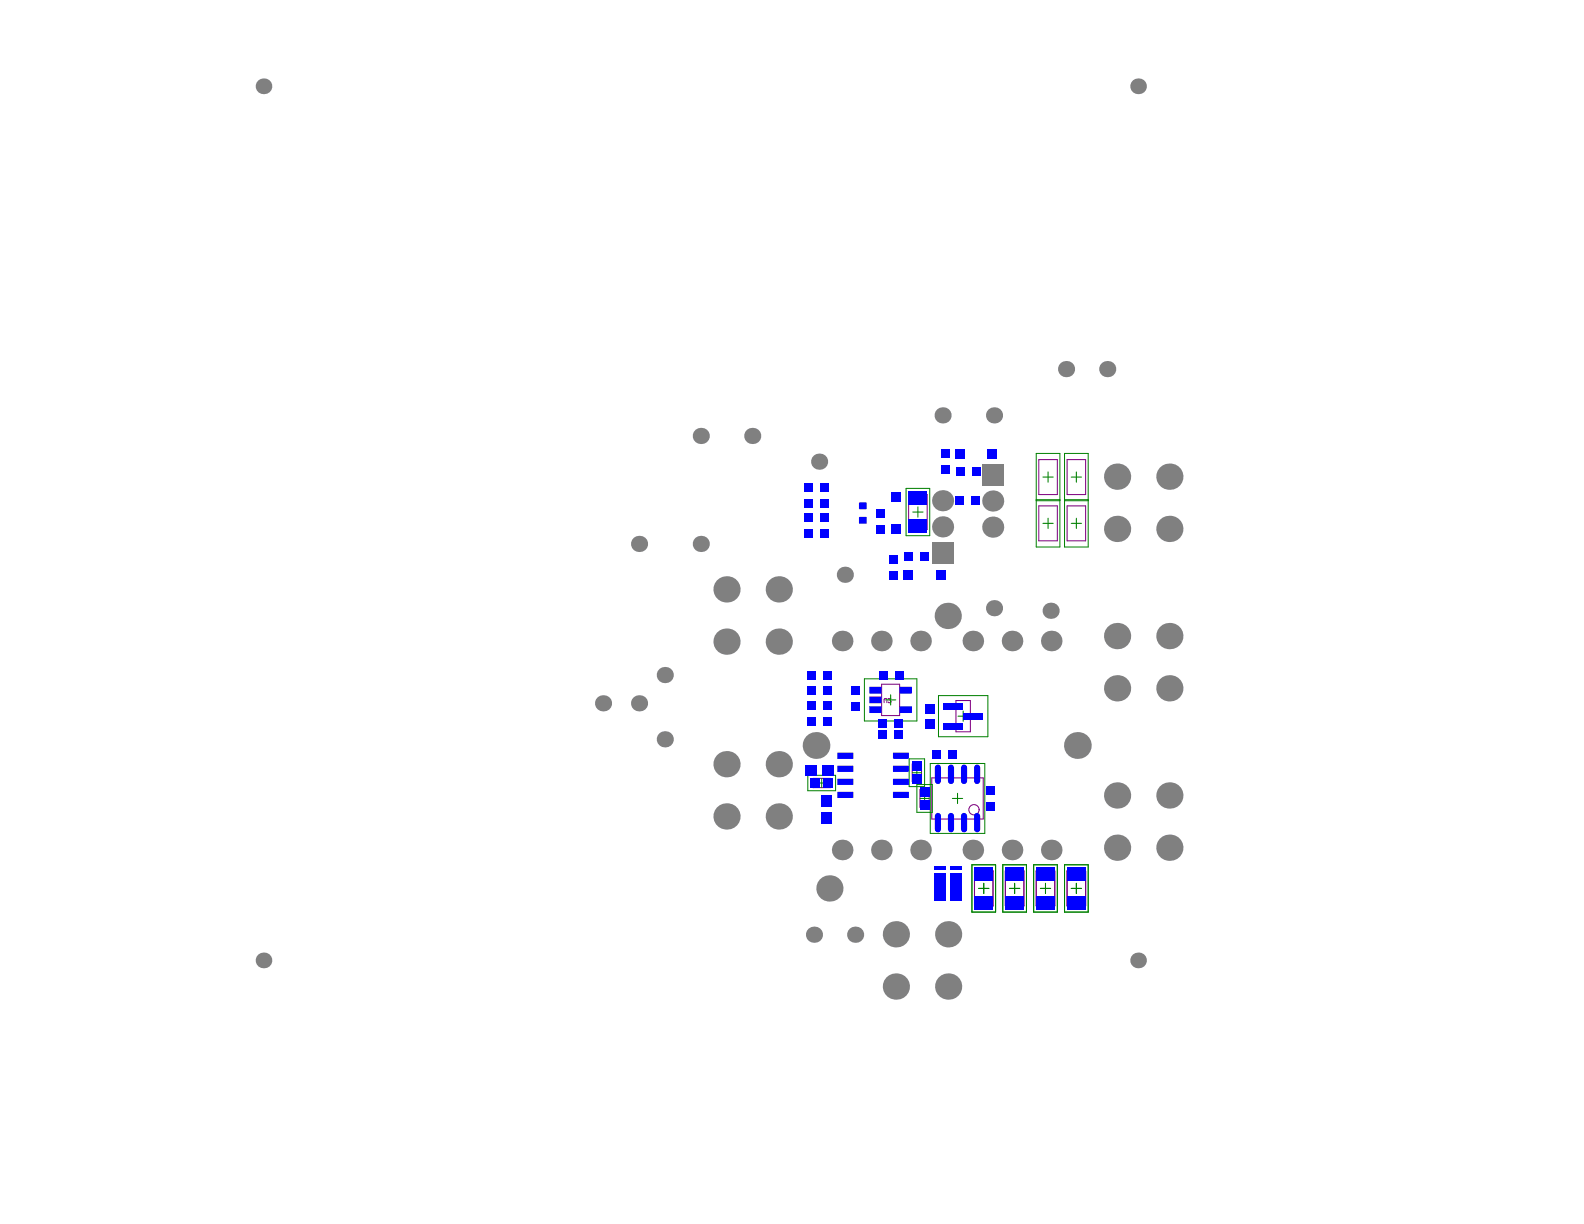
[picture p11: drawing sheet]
<svg xmlns="http://www.w3.org/2000/svg" width="279mm" height="216mm" viewBox="0 0 279 216" stroke-linecap="round" stroke-linejoin="round" font-family="sans-serif">
<g fill="none" stroke="#800080" stroke-width=".18">
<path d="M160.3 87.2h3.2v6.2h-3.2zM183.2 81.1h3.3v6.1h-3.3zM183.2 89.2h3.3v6.2h-3.3zM188.2 81.1h3.3v6.1h-3.3zM188.2 89.2h3.3v6.2h-3.3zM143.4 137.3h3.1v1.6h-3.1zM155.5 120.7h3.2v5.5h-3.2zM155.9 124v-.7l.2-.1 .3 .1v.7M157.2 123.2h-.5l.5 .6-.2 .2-.3-.2M160.9 134.8h1.6v3h-1.6zM162.3 139.3h1.6v3.1h-1.6zM164.4 137.2h9v7.3h-9z"/>
<path d="M168.6 123.6h2.6v5.5h-2.6zM171.9 153.6h3.3v6.2h-3.3zM177.3 153.6h3.3v6.2h-3.3zM182.8 153.6h3.2v6.2h-3.2zM188.2 153.6h3.3v6.2h-3.3z"/>
<circle cx="171.8" cy="142.8" r=".91"/>
</g>
<g fill="none" stroke="#008000" stroke-width=".18">
<path d="M182.8 80h4.2v16.5h-4.2zM187.8 80h4.1v16.5h-4.1zM159.8 86.1h4.2v8.4h-4.2zM161 90.3h1.8M161.9 89.4v1.8M182.8 88.3h4.2M182.8 88.1h4.2M184 84.2h1.8M184 92.3h1.8M184.9 83.2v1.9M184.9 91.4v1.8M187.8 88.3h4.1"/>
<path d="M187.8 88.1h4.1M189 84.2h1.8M189 92.3h1.8M189.9 83.2v1.9M189.9 91.4v1.8M152.5 119.7h9.2v7.5h-9.2zM142.5 136.8h4.9v2.7h-4.9zM144.1 138.1h1.7M144.9 137.3v1.6M156.2 123.5h1.8M157.1 122.5v1.9M160.4 133.9h2.7v4.9h-2.7z"/>
<path d="M160.9 136.3h1.6M161.7 135.5v1.6M161.7 138.4h2.7v4.9h-2.7zM164.1 134.7h9.6v12.3h-9.6zM165.5 122.7h8.7v7.3h-8.7zM168.9 139.9v1.8M169 126.3h1.8M169.9 125.4v1.8M162.3 140.8h1.6M163.1 140v1.7M168 140.8h1.8M171.4 152.5h4.2v8.4h-4.2z"/>
<path d="M172.6 156.7h1.8M173.5 155.8v1.8M176.9 152.5h4.2v8.4h-4.2zM178.1 156.7h1.8M179 155.8v1.8M182.3 152.5h4.2v8.4h-4.2zM183.5 156.7h1.8M184.4 155.8v1.8M187.8 152.5h4.1v8.4h-4.1zM189 156.7h1.8M189.9 155.8v1.8"/>
</g>
<g fill="#808080">
<circle cx="46.5" cy="169.4" r="1.38"/>
<circle cx="117.3" cy="130.4" r="1.43"/>
<circle cx="128.2" cy="134.8" r="2.32"/>
<circle cx="128.2" cy="144" r="2.32"/>
<circle cx="137.4" cy="134.8" r="2.32"/>
<circle cx="137.4" cy="144" r="2.32"/>
<circle cx="143.6" cy="164.9" r="1.43"/>
<circle cx="143.9" cy="131.5" r="2.36"/>
<circle cx="158" cy="174" r="2.32"/>
<circle cx="150.8" cy="164.9" r="1.43"/>
<circle cx="158" cy="164.8" r="2.32"/>
<circle cx="146.3" cy="156.7" r="2.32"/>
<circle cx="148.6" cy="149.9" r="1.82"/>
<circle cx="162.4" cy="149.9" r="1.82"/>
<circle cx="155.5" cy="149.9" r="1.82"/>
<circle cx="46.5" cy="15.2" r="1.38"/>
<circle cx="106.4" cy="124.1" r="1.43"/>
<circle cx="112.7" cy="95.9" r="1.43"/>
<circle cx="112.7" cy="124.1" r="1.43"/>
<circle cx="117.3" cy="119.1" r="1.43"/>
<circle cx="123.6" cy="76.9" r="1.43"/>
<circle cx="123.6" cy="95.9" r="1.43"/>
<circle cx="128.2" cy="113.2" r="2.32"/>
<circle cx="128.2" cy="104" r="2.32"/>
<circle cx="132.7" cy="76.9" r="1.43"/>
<circle cx="137.4" cy="113.2" r="2.32"/>
<circle cx="137.4" cy="104" r="2.32"/>
<circle cx="148.6" cy="113.1" r="1.82"/>
<circle cx="162.4" cy="113.1" r="1.82"/>
<circle cx="155.5" cy="113.1" r="1.82"/>
<circle cx="149" cy="101.4" r="1.43"/>
<circle cx="144.5" cy="81.4" r="1.43"/>
<circle cx="167.2" cy="174" r="2.32"/>
<circle cx="171.6" cy="149.9" r="1.82"/>
<circle cx="167.2" cy="164.8" r="2.32"/>
<circle cx="178.5" cy="149.9" r="1.82"/>
<circle cx="200.7" cy="169.4" r="1.38"/>
<circle cx="185.4" cy="149.9" r="1.82"/>
<circle cx="206.3" cy="149.5" r="2.32"/>
<circle cx="197" cy="149.5" r="2.32"/>
<circle cx="197" cy="140.3" r="2.32"/>
<circle cx="206.3" cy="140.3" r="2.32"/>
<circle cx="190" cy="131.5" r="2.36"/>
<circle cx="206.3" cy="121.4" r="2.32"/>
<circle cx="197" cy="121.4" r="2.32"/>
<circle cx="167.2" cy="108.6" r="2.32"/>
<circle cx="166.3" cy="88.3" r="1.86"/>
<circle cx="166.3" cy="92.9" r="1.86"/>
<circle cx="166.3" cy="73.3" r="1.43"/>
<circle cx="171.6" cy="113.1" r="1.82"/>
<circle cx="175.3" cy="107.3" r="1.43"/>
<circle cx="175.1" cy="88.4" r="1.86"/>
<circle cx="175.1" cy="93" r="1.86"/>
<circle cx="175.3" cy="73.3" r="1.43"/>
<circle cx="178.5" cy="113.1" r="1.82"/>
<circle cx="185.4" cy="113.1" r="1.82"/>
<circle cx="197" cy="112.2" r="2.32"/>
<circle cx="206.3" cy="112.2" r="2.32"/>
<circle cx="185.3" cy="107.7" r="1.43"/>
<circle cx="197" cy="93.3" r="2.32"/>
<circle cx="206.3" cy="93.3" r="2.32"/>
<circle cx="197" cy="84.1" r="2.32"/>
<circle cx="206.3" cy="84.1" r="2.32"/>
<circle cx="188" cy="65.1" r="1.43"/>
<circle cx="195.3" cy="65.1" r="1.43"/>
<circle cx="200.7" cy="15.2" r="1.38"/>
</g>
<g fill="#808080">
<path d="M164.4 95.7h3.7v3.7h-3.7z" fill-rule="evenodd"/>
<path d="M173.2 81.9h3.8v3.7h-3.8z" fill-rule="evenodd"/>
</g>
<g fill="#00f">
<path d="M156.9 97.8h1.5v1.6h-1.5z" fill-rule="evenodd"/>
<path d="M159.5 97.4h1.6v1.6h-1.6z" fill-rule="evenodd"/>
<path d="M167.6 154h2.1v4.9h-2.1z" fill-rule="evenodd"/>
<path d="M171.9 153h3.3v2.3h-3.3z" fill-rule="evenodd"/>
<path d="M182.8 153h3.2v2.3h-3.2z" fill-rule="evenodd"/>
<path d="M188.2 153h3.3v2.3h-3.3z" fill-rule="evenodd"/>
<path d="M177.3 153h3.3v2.3h-3.3z" fill-rule="evenodd"/>
<path d="M171.9 158.1h3.3v2.3h-3.3z" fill-rule="evenodd"/>
<path d="M188.2 158.1h3.3v2.3h-3.3z" fill-rule="evenodd"/>
<path d="M182.8 158.1h3.2v2.3h-3.2z" fill-rule="evenodd"/>
<path d="M177.3 158.1h3.3v2.3h-3.3z" fill-rule="evenodd"/>
<path d="M168.5 87.6h1.6v1.5h-1.6z" fill-rule="evenodd"/>
<path d="M155 118.3h1.6v1.5h-1.6z" fill-rule="evenodd"/>
<path d="M151.5 91.3l.2-.1h1l.2 .1v.9l-.2 .2h-1l-.2-.2z" fill-rule="evenodd"/>
<path d="M153.3 123l2.1-.1 .1 1.1h-2.1z" fill-rule="evenodd"/>
<path d="M166.4 124h3.5v1.1h-3.5z" fill-rule="evenodd"/>
<path d="M150.1 123.8h1.5v1.5h-1.5z" fill-rule="evenodd"/>
<path d="M144.6 93.4h1.6v1.5h-1.6z" fill-rule="evenodd"/>
<path d="M144.6 85.1h1.6v1.6h-1.6z" fill-rule="evenodd"/>
<path d="M145.1 121h1.6v1.6h-1.6z" fill-rule="evenodd"/>
<path d="M164.4 132.4h1.6v1.5h-1.6z" fill-rule="evenodd"/>
<path d="M154.9 126.8h1.6v1.5h-1.6z" fill-rule="evenodd"/>
<path d="M157.5 132.8h.1h2.6l.1 1h-.1h-2.6z" fill-rule="evenodd"/>
<path d="M154.9 128.8h1.5v1.5h-1.5z" fill-rule="evenodd"/>
</g>
<g fill="#00f">
<path d="M152.7 91.2l.2 .1h-.2z"/>
<path d="M151.6 91.2h.1v.1h-.2z"/>
<path d="M151.5 92.2h.2v.2z"/>
<path d="M152.7 92.2h.2l-.2 .2z"/>
<path d="M155.4 124h.1h-.1z"/>
<path d="M155.4 122.9l.1 .1z"/>
<path d="M153.4 122.9v.1z"/>
<path d="M153.3 124h.1z"/>
<path d="M160.2 132.8h.1z"/>
<path d="M157.5 132.8h.1z"/>
<path d="M157.5 133.8h.1z"/>
<path d="M160.2 133.8h.1h-.1z"/>
</g>
<path d="M165.4 135.4v2.4" fill="none" stroke="#00f" stroke-width="1.1"/>
<g fill="#00f">
<path d="M160.9 134.3h1.7v1.7h-1.7z" fill-rule="evenodd"/>
<path d="M162.2 138.8h1.8v1.8h-1.8z" fill-rule="evenodd"/>
<path d="M145.1 126.5h1.6v1.5h-1.6z" fill-rule="evenodd"/>
<path d="M147.7 132.8h.1h2.6l.1 1h-.1h-2.6z" fill-rule="evenodd"/>
<path d="M141.9 134.9h2.1v1.9h-2.1z" fill-rule="evenodd"/>
<path d="M142.9 137.3h1.8v1.7h-1.8z" fill-rule="evenodd"/>
<path d="M151.5 88.8l.2-.2h1l.2 .2v.9l-.2 .1h-1l-.2-.1z" fill-rule="evenodd"/>
<path d="M154.6 89.8h1.5v1.5h-1.5z" fill-rule="evenodd"/>
<path d="M153.3 121.2l2.1-.1 .1 1.1-2.1 .1z" fill-rule="evenodd"/>
<path d="M153.3 124.7l2.1-.1 .1 1.1-2.1 .1z" fill-rule="evenodd"/>
<path d="M150.1 121h1.5v1.5h-1.5z" fill-rule="evenodd"/>
<path d="M160.3 91.7h3.2v2.3h-3.2z" fill-rule="evenodd"/>
<path d="M144.9 140.2h1.9v2.1h-1.9z" fill-rule="evenodd"/>
<path d="M144.9 143.2h1.9v2.1h-1.9z" fill-rule="evenodd"/>
<path d="M142.3 118.3h1.6v1.5h-1.6z" fill-rule="evenodd"/>
<path d="M145.1 118.3h1.6v1.5h-1.6z" fill-rule="evenodd"/>
<path d="M142.3 121h1.6v1.6h-1.6z" fill-rule="evenodd"/>
<path d="M174 141.5h1.6v1.5h-1.6z" fill-rule="evenodd"/>
<path d="M174 138.7h1.6v1.5h-1.6z" fill-rule="evenodd"/>
<path d="M165.1 100.5h1.7v1.7h-1.7z" fill-rule="evenodd"/>
<path d="M162.4 97.4h1.5v1.6h-1.5z" fill-rule="evenodd"/>
<path d="M159.4 100.5h1.6v1.7h-1.6z" fill-rule="evenodd"/>
<path d="M156.9 100.7h1.5v1.5h-1.5z" fill-rule="evenodd"/>
<path d="M168.6 82.5h1.6v1.5h-1.6z" fill-rule="evenodd"/>
<path d="M165.9 82.1h1.6v1.5h-1.6z" fill-rule="evenodd"/>
<path d="M166.4 127.5h3.5v1.1h-3.5z" fill-rule="evenodd"/>
<path d="M169.9 125.8h3.5v1.1h-3.5z" fill-rule="evenodd"/>
<path d="M158.7 124.7l2.1-.1 .1 1.1-2.1 .1z" fill-rule="evenodd"/>
<path d="M158.7 121.2l2.1-.1 .1 1.1-2.1 .1z" fill-rule="evenodd"/>
<path d="M165.9 79.3h1.6v1.5h-1.6z" fill-rule="evenodd"/>
<path d="M142.3 126.5h1.6v1.5h-1.6z" fill-rule="evenodd"/>
<path d="M160.9 136.6h1.7v1.7h-1.7z" fill-rule="evenodd"/>
<path d="M160.3 86.6h3.2v2.4h-3.2z" fill-rule="evenodd"/>
<path d="M157.7 128.8h1.6v1.5h-1.6z" fill-rule="evenodd"/>
<path d="M141.9 93.4h1.5v1.5h-1.5z" fill-rule="evenodd"/>
<path d="M141.9 90.6h1.5v1.5h-1.5z" fill-rule="evenodd"/>
<path d="M174.2 79.2h1.6v1.7h-1.6z" fill-rule="evenodd"/>
<path d="M168.5 79.2h1.6v1.7h-1.6z" fill-rule="evenodd"/>
<path d="M157.7 126.8h1.6v1.5h-1.6z" fill-rule="evenodd"/>
<path d="M162.2 141.1h1.8v1.7h-1.8z" fill-rule="evenodd"/>
<path d="M157.2 92.5h1.8v1.7h-1.8z" fill-rule="evenodd"/>
<path d="M157.2 86.8h1.8v1.7h-1.8z" fill-rule="evenodd"/>
<path d="M167.6 152.8h2.1v.6h-2.1z" fill-rule="evenodd"/>
<path d="M164.7 152.8h2.1v.6h-2.1z" fill-rule="evenodd"/>
<path d="M164.7 154h2.1v4.9h-2.1z" fill-rule="evenodd"/>
<path d="M157.8 118.3h1.6v1.5h-1.6z" fill-rule="evenodd"/>
<path d="M141.9 85.1h1.5v1.6h-1.5z" fill-rule="evenodd"/>
<path d="M141.9 88h1.5v1.5h-1.5z" fill-rule="evenodd"/>
<path d="M145.1 123.7h1.6v1.6h-1.6z" fill-rule="evenodd"/>
<path d="M142.3 123.7h1.6v1.6h-1.6z" fill-rule="evenodd"/>
<path d="M154.6 92.6h1.5v1.5h-1.5z" fill-rule="evenodd"/>
<path d="M144.9 134.9h2.1v1.9h-2.1z" fill-rule="evenodd"/>
<path d="M167.3 132.4h1.5v1.5h-1.5z" fill-rule="evenodd"/>
<path d="M171.4 82.5h1.6v1.5h-1.6z" fill-rule="evenodd"/>
<path d="M163.1 124.2h1.8v1.7h-1.8z" fill-rule="evenodd"/>
<path d="M163.1 126.8h1.8v1.7h-1.8z" fill-rule="evenodd"/>
<path d="M144.6 88h1.6v1.5h-1.6z" fill-rule="evenodd"/>
<path d="M147.7 135.2l.1-.1h2.6l.1 1h-.1h-2.6z" fill-rule="evenodd"/>
<path d="M157.5 139.8l.1-.1h2.6l.1 1-.1 .1h-2.6z" fill-rule="evenodd"/>
<path d="M147.7 139.8l.1-.1h2.6l.1 1-.1 .1h-2.6z" fill-rule="evenodd"/>
<path d="M147.7 137.5l.1-.1h2.6l.1 1-.1 .1h-2.6z" fill-rule="evenodd"/>
<path d="M157.5 135.2l.1-.1h2.6l.1 1h-.1h-2.6z" fill-rule="evenodd"/>
<path d="M157.5 137.5l.1-.1h2.6l.1 1-.1 .1h-2.6z" fill-rule="evenodd"/>
</g>
<g fill="#00f">
<path d="M150.4 132.8h.1z"/>
<path d="M147.7 132.8h.1z"/>
<path d="M147.7 133.8h.1z"/>
<path d="M150.4 133.8h.1h-.1z"/>
<path d="M152.7 88.6l.2 .2h-.2z"/>
<path d="M151.6 88.7l.1-.1v.2h-.2z"/>
<path d="M151.5 89.7h.2v.1z"/>
<path d="M152.7 89.7h.2l-.2 .1z"/>
<path d="M155.4 122.2h.1l-.1 .1z"/>
<path d="M155.4 121.1l.1 .1z"/>
<path d="M153.3 122.2l.1 .1z"/>
<path d="M155.4 125.7h.1l-.1 .1z"/>
<path d="M155.4 124.6l.1 .1z"/>
<path d="M153.4 124.6v.1z"/>
<path d="M153.3 125.7l.1 .1z"/>
<path d="M160.8 125.7h.1l-.1 .1z"/>
<path d="M160.8 124.6l.1 .1z"/>
<path d="M158.7 124.6l.1 .1z"/>
<path d="M158.7 125.7l.1 .1z"/>
<path d="M160.8 122.2h.1l-.1 .1z"/>
<path d="M160.8 121.1l.1 .1z"/>
<path d="M158.7 121.2h.1z"/>
<path d="M158.7 122.2l.1 .1z"/>
<path d="M150.4 135.1l.1 .1z"/>
<path d="M147.7 135.1l.1 .1z"/>
<path d="M147.7 136.1h.1z"/>
<path d="M150.4 136.1h.1h-.1z"/>
<path d="M160.2 139.7l.1 .1z"/>
<path d="M157.5 139.7l.1 .1z"/>
<path d="M157.5 140.7l.1 .1z"/>
<path d="M160.2 140.7h.1l-.1 .1z"/>
<path d="M150.4 139.7l.1 .1z"/>
<path d="M147.7 139.7l.1 .1z"/>
<path d="M147.7 140.7l.1 .1z"/>
<path d="M150.4 140.7h.1l-.1 .1z"/>
<path d="M150.4 137.4l.1 .1z"/>
<path d="M147.7 137.4l.1 .1z"/>
<path d="M147.7 138.4l.1 .1z"/>
<path d="M150.4 138.4h.1l-.1 .1z"/>
<path d="M160.2 135.1l.1 .1z"/>
<path d="M157.5 135.1l.1 .1z"/>
<path d="M157.5 136.1h.1z"/>
<path d="M160.2 136.1h.1h-.1z"/>
<path d="M160.2 137.4l.1 .1z"/>
<path d="M157.5 137.4l.1 .1z"/>
<path d="M157.5 138.4l.1 .1z"/>
<path d="M160.2 138.4h.1l-.1 .1z"/>
</g>
<path d="M167.7 135.4v2.4M170 135.4v2.4M172.4 135.4v2.4M165.4 143.9v2.4M167.7 143.9v2.4M170 143.9v2.4M172.4 143.9v2.4" fill="none" stroke="#00f" stroke-width="1.1"/>
<g fill="#00f">
<path d="M145.2 137.3h1.7v1.7h-1.7z" fill-rule="evenodd"/>
<path d="M144.6 90.6h1.6v1.5h-1.6z" fill-rule="evenodd"/>
<path d="M171.3 87.6h1.6v1.5h-1.6z" fill-rule="evenodd"/>
</g>
</svg>
